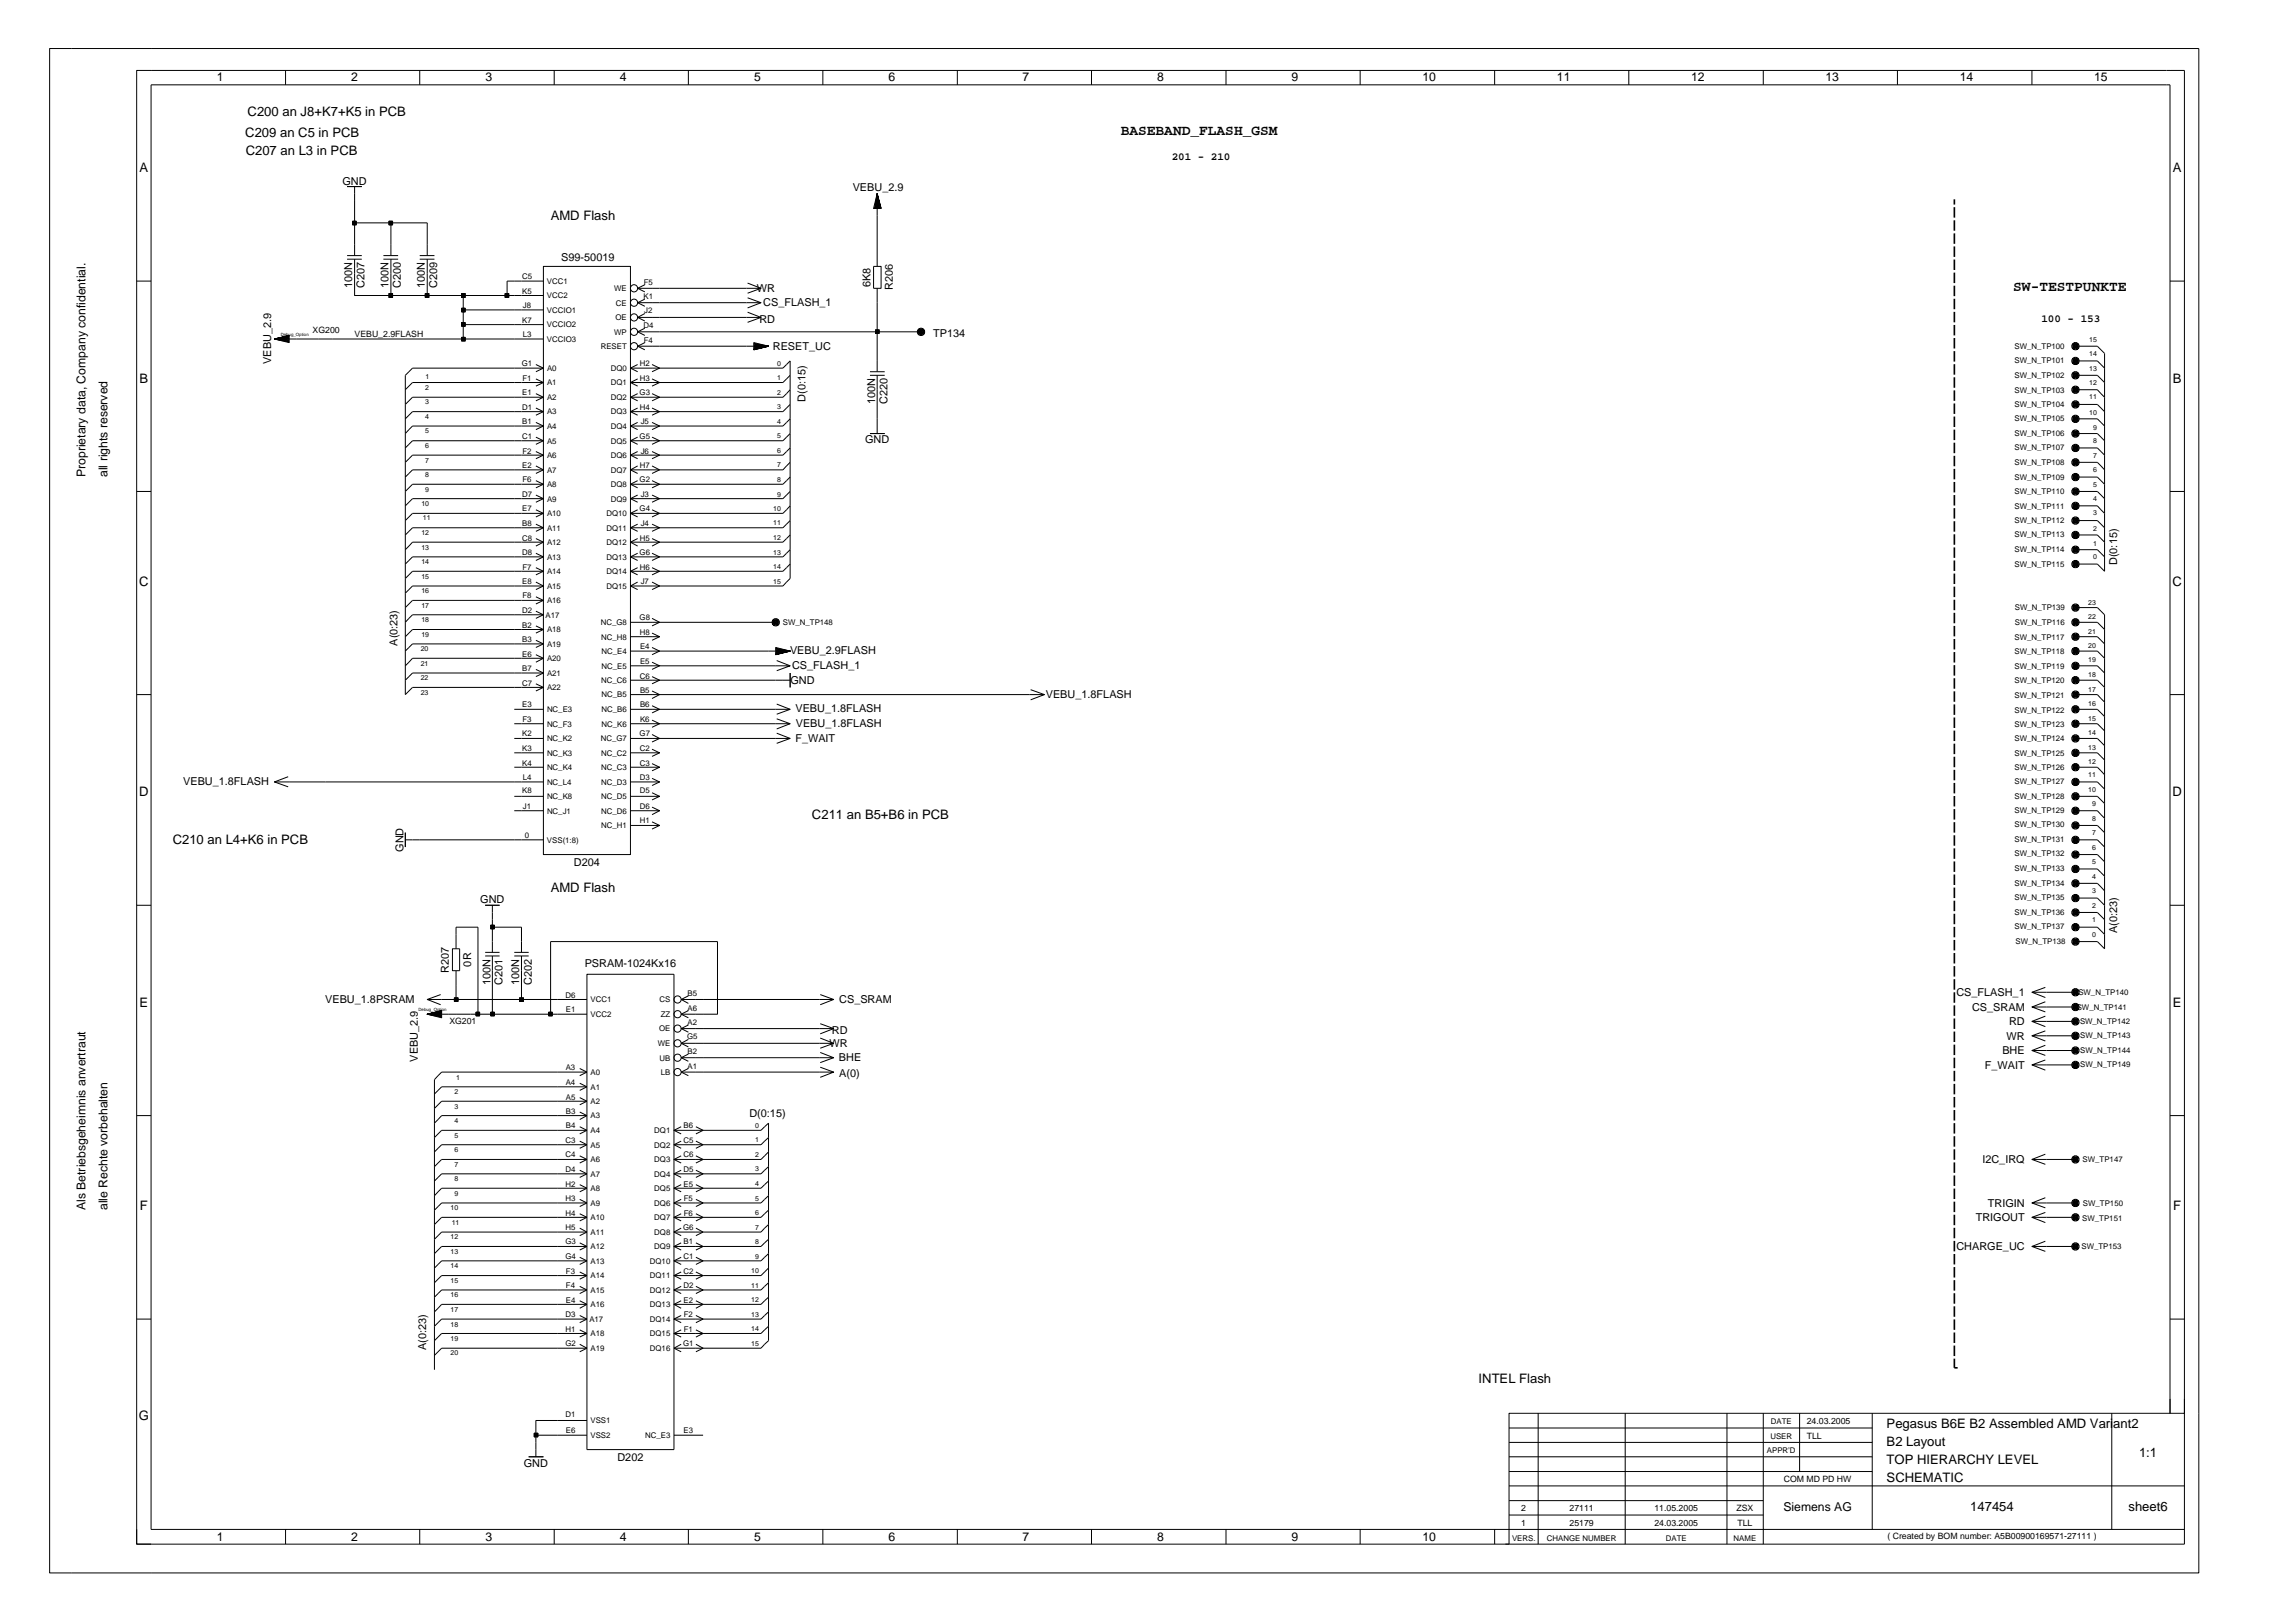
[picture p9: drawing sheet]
<svg xmlns="http://www.w3.org/2000/svg" width="594mm" height="420mm" viewBox="0 0 594 420" stroke-linecap="round" stroke-linejoin="round" font-family="sans-serif">
<defs><g id="words">
<g font-size="3.8">
<text x="290" y="34.9">BASEBAND_FLASH_GSM</text>
<text x="520.9" y="75.4">SW-TESTPUNKTE</text>
</g>
<g font-size="3.4">
<text x="63.5" y="35.4">C209 an C5 in PCB</text>
<text x="64.1" y="30.1">C200 an J8+K7+K5 in PCB</text>
<text x="63.6" y="40.2">C207 an L3 in PCB</text>
<text x="36.1" y="44.6">A</text>
<text x="562.2" y="44.6">A</text>
<text x="142.5" y="56.9">AMD Flash</text>
<text x="36.1" y="99">B</text>
<text x="562.2" y="99">B</text>
<text x="36" y="151.7">C</text>
<text x="562.1" y="151.7">C</text>
<text x="36" y="206.1">D</text>
<text x="562.1" y="206.1">D</text>
<text x="210.1" y="211.9">C211 an B5+B6 in PCB</text>
<text x="44.7" y="218.6">C210 an L4+K6 in PCB</text>
<text x="142.5" y="230.9">AMD Flash</text>
<text x="36.1" y="260.6">E</text>
<text x="562.2" y="260.6">E</text>
<text x="36.2" y="313.2">F</text>
<text x="562.3" y="313.2">F</text>
<text x="382.6" y="357.9">INTEL Flash</text>
<text x="35.9" y="367.7">G</text>
<text x="488.2" y="369.6">Pegasus B6E B2 Assembled AMD Variant2</text>
<text x="488.2" y="374.3">B2 Layout</text>
<text x="553.5" y="377">1:1</text>
<text x="488.2" y="379">TOP HIERARCHY LEVEL</text>
<text x="488.2" y="383.7">SCHEMATIC</text>
<text x="509.8" y="391.2">147454</text>
<text x="550.7" y="391.2">sheet6</text>
</g>
<g font-size="3.2">
<text x="56.1" y="21">1</text>
<text x="90.9" y="21">2</text>
<text x="125.6" y="21">3</text>
<text x="160.4" y="21">4</text>
<text x="195.1" y="21">5</text>
<text x="229.9" y="21">6</text>
<text x="264.6" y="21">7</text>
<text x="299.4" y="21">8</text>
<text x="334.2" y="21">9</text>
<text x="368" y="21">10</text>
<text x="402.8" y="21">11</text>
<text x="437.6" y="21">12</text>
<text x="472.4" y="21">13</text>
<text x="507.1" y="21">14</text>
<text x="541.9" y="21">15</text>
<text x="22.2" y="123.5" transform="rotate(-90 22.2 123.5)">Proprietary data, Company confidential.</text>
<text x="27.8" y="123.5" transform="rotate(-90 27.8 123.5)">all rights reserved</text>
<text x="22.2" y="313.2" transform="rotate(-90 22.2 313.2)">Als Betriebsgeheimnis anvertraut</text>
<text x="27.8" y="313.2" transform="rotate(-90 27.8 313.2)">alle Rechte vorbehalten</text>
<text x="461.4" y="391.2">Siemens AG</text>
<text x="56.1" y="398.7">1</text>
<text x="90.9" y="398.7">2</text>
<text x="125.6" y="398.7">3</text>
<text x="160.4" y="398.7">4</text>
<text x="195.1" y="398.7">5</text>
<text x="229.9" y="398.7">6</text>
<text x="264.6" y="398.7">7</text>
<text x="299.4" y="398.7">8</text>
<text x="334.2" y="398.7">9</text>
<text x="368" y="398.7">10</text>
</g>
<g font-size="2.8">
<text x="303.2" y="41.3">201 - 210</text>
<text x="88.6" y="47.9">GND</text>
<text x="220.6" y="49.3">VEBU_2.9</text>
<text x="145.2" y="67.5">S99-50019</text>
<text x="91.2" y="74.6" transform="rotate(-90 91.2 74.6)">100N</text>
<text x="94.3" y="74.6" transform="rotate(-90 94.3 74.6)">C207</text>
<text x="100.6" y="74.6" transform="rotate(-90 100.6 74.6)">100N</text>
<text x="103.7" y="74.6" transform="rotate(-90 103.7 74.6)">C200</text>
<text x="110" y="74.6" transform="rotate(-90 110 74.6)">100N</text>
<text x="113.1" y="74.6" transform="rotate(-90 113.1 74.6)">C209</text>
<text x="195.9" y="75.7">WR</text>
<text x="225.2" y="74.2" transform="rotate(-90 225.2 74.2)">6K8</text>
<text x="231" y="75.1" transform="rotate(-90 231 75.1)">R206</text>
<text x="196.5" y="83.5">RD</text>
<text x="197.5" y="79.1">CS_FLASH_1</text>
<text x="528.2" y="83.3">100 - 153</text>
<text x="241.4" y="87.2">TP134</text>
<text x="70.2" y="94.2" transform="rotate(-90 70.2 94.2)">VEBU_2.9</text>
<text x="200" y="90.7">RESET_UC</text>
<text x="208.4" y="104" transform="rotate(-90 208.4 104)">D(0:15)</text>
<text x="226.5" y="104.6" transform="rotate(-90 226.5 104.6)">100N</text>
<text x="229.6" y="104.6" transform="rotate(-90 229.6 104.6)">C220</text>
<text x="223.8" y="114.7">GND</text>
<text x="547.8" y="146.2" transform="rotate(-90 547.8 146.2)">D(0:15)</text>
<text x="102.9" y="167.1" transform="rotate(-90 102.9 167.1)">A(0:23)</text>
<text x="204.4" y="169.3">VEBU_2.9FLASH</text>
<text x="204.9" y="173.1">CS_FLASH_1</text>
<text x="204.5" y="177.2">GND</text>
<text x="205.8" y="184.4">VEBU_1.8FLASH</text>
<text x="270.6" y="180.6">VEBU_1.8FLASH</text>
<text x="205.9" y="188.1">VEBU_1.8FLASH</text>
<text x="205.8" y="192.2">F_WAIT</text>
<text x="47.4" y="203.1">VEBU_1.8FLASH</text>
<text x="104.4" y="220.5" transform="rotate(-90 104.4 220.5)">GND</text>
<text x="148.5" y="224.2">D204</text>
<text x="124.3" y="233.8">GND</text>
<text x="547.8" y="241.5" transform="rotate(-90 547.8 241.5)">A(0:23)</text>
<text x="116.1" y="251.7" transform="rotate(-90 116.1 251.7)">R207</text>
<text x="121.9" y="250.2" transform="rotate(-90 121.9 250.2)">0R</text>
<text x="151.3" y="250.3">PSRAM-1024Kx16</text>
<text x="126.9" y="254.9" transform="rotate(-90 126.9 254.9)">100N</text>
<text x="130.1" y="254.9" transform="rotate(-90 130.1 254.9)">C201</text>
<text x="134.3" y="254.9" transform="rotate(-90 134.3 254.9)">100N</text>
<text x="137.6" y="254.9" transform="rotate(-90 137.6 254.9)">C202</text>
<text x="506.2" y="257.8">CS_FLASH_1</text>
<text x="84.1" y="259.5">VEBU_1.8PSRAM</text>
<text x="217.1" y="259.6">CS_SRAM</text>
<text x="510.3" y="261.7">CS_SRAM</text>
<text x="215.3" y="267.6">RD</text>
<text x="519.2" y="269.1">WR</text>
<text x="519.8" y="265.4">RD</text>
<text x="108.1" y="274.7" transform="rotate(-90 108.1 274.7)">VEBU_2.9</text>
<text x="214.6" y="271.1">WR</text>
<text x="217.1" y="274.7">BHE</text>
<text x="518.1" y="272.9">BHE</text>
<text x="217.1" y="278.7">A(0)</text>
<text x="513.6" y="276.6">F_WAIT</text>
<text x="193.9" y="289.1">D(0:15)</text>
<text x="512.9" y="301.1">I2C_IRQ</text>
<text x="511.2" y="316.1">TRIGOUT</text>
<text x="514.3" y="312.4">TRIGIN</text>
<text x="506.2" y="323.6">CHARGE_UC</text>
<text x="110.3" y="349.4" transform="rotate(-90 110.3 349.4)">A(0:23)</text>
<text x="135.5" y="379.6">GND</text>
<text x="159.8" y="378.2">D202</text>
</g>
<g font-size="2.3">
<text x="80.9" y="86.2">XG200</text>
<text x="91.8" y="87.2">VEBU_2.9FLASH</text>
<text x="116.3" y="265.2">XG201</text>
<text x="467.5" y="368.7">24.03.2005</text>
<text x="467.5" y="372.4">TLL</text>
<text x="461.5" y="383.7">COM MD PD HW</text>
<text x="393.6" y="394.9">1</text>
<text x="393.6" y="391.2">2</text>
<text x="406.1" y="394.9">25179</text>
<text x="406.1" y="391.2">27111</text>
<text x="428.1" y="391.2">11.05.2005</text>
<text x="428.1" y="394.9">24.03.2005</text>
<text x="449.3" y="391.2">ZSX</text>
<text x="449.6" y="394.9">TLL</text>
<text x="488.4" y="398.2">( Created by BOM number: A5B00900169571-27111 )</text>
</g>
<g font-size="2">
<text x="135.1" y="72.2">C5</text>
<text x="135.1" y="76">K5</text>
<text x="141.5" y="73.5">VCC1</text>
<text x="141.5" y="77.2">VCC2</text>
<text x="158.9" y="75.4">WE</text>
<text x="166.5" y="77.4">K1</text>
<text x="166.6" y="73.7">F5</text>
<text x="135.1" y="83.5">K7</text>
<text x="135.3" y="79.8">J8</text>
<text x="141.5" y="80.9">VCCIO1</text>
<text x="159.3" y="82.9">OE</text>
<text x="159.4" y="79.1">CE</text>
<text x="166.7" y="81.1">J2</text>
<text x="135.2" y="87.3">L3</text>
<text x="141.5" y="84.8">VCCIO2</text>
<text x="141.5" y="88.5">VCCIO3</text>
<text x="158.9" y="86.6">WP</text>
<text x="166.5" y="84.9">D4</text>
<text x="166.6" y="88.7">F4</text>
<text x="135" y="94.8">G1</text>
<text x="155.4" y="90.3">RESET</text>
<text x="165.6" y="94.8">H2</text>
<text x="521.3" y="90.3">SW_N_TP100</text>
<text x="521.3" y="94.1">SW_N_TP101</text>
<text x="135.2" y="98.6">F1</text>
<text x="141.5" y="96">A0</text>
<text x="141.5" y="99.7">A1</text>
<text x="158" y="96">DQ0</text>
<text x="158" y="99.7">DQ1</text>
<text x="165.6" y="98.6">H3</text>
<text x="521.3" y="101.6">SW_N_TP103</text>
<text x="521.3" y="97.8">SW_N_TP102</text>
<text x="135.1" y="106">D1</text>
<text x="135.1" y="102.3">E1</text>
<text x="141.5" y="107.3">A3</text>
<text x="141.5" y="103.6">A2</text>
<text x="158" y="103.6">DQ2</text>
<text x="158" y="107.3">DQ3</text>
<text x="165.5" y="102.3">G3</text>
<text x="165.6" y="106">H4</text>
<text x="521.3" y="105.3">SW_N_TP104</text>
<text x="135.1" y="113.6">C1</text>
<text x="135.1" y="109.8">B1</text>
<text x="141.5" y="111">A4</text>
<text x="158" y="111">DQ4</text>
<text x="165.5" y="113.6">G5</text>
<text x="165.8" y="109.8">J5</text>
<text x="521.3" y="109.1">SW_N_TP105</text>
<text x="521.3" y="112.9">SW_N_TP106</text>
<text x="135.2" y="117.4">F2</text>
<text x="141.5" y="114.8">A5</text>
<text x="141.5" y="118.5">A6</text>
<text x="158" y="114.8">DQ5</text>
<text x="158" y="118.5">DQ6</text>
<text x="165.8" y="117.4">J6</text>
<text x="521.3" y="116.6">SW_N_TP107</text>
<text x="135.1" y="121.1">E2</text>
<text x="135.2" y="124.8">F6</text>
<text x="141.5" y="122.3">A7</text>
<text x="158" y="122.3">DQ7</text>
<text x="165.5" y="124.8">G2</text>
<text x="165.6" y="121.1">H7</text>
<text x="521.3" y="124.1">SW_N_TP109</text>
<text x="521.3" y="120.4">SW_N_TP108</text>
<text x="135.1" y="128.6">D7</text>
<text x="141.5" y="126.1">A8</text>
<text x="141.5" y="129.8">A9</text>
<text x="158" y="126.1">DQ8</text>
<text x="158" y="129.8">DQ9</text>
<text x="165.8" y="128.6">J3</text>
<text x="521.3" y="127.9">SW_N_TP110</text>
<text x="521.3" y="131.7">SW_N_TP111</text>
<text x="135.1" y="132.4">E7</text>
<text x="135.1" y="136.2">B8</text>
<text x="141.5" y="133.6">A10</text>
<text x="141.5" y="137.3">A11</text>
<text x="156.9" y="133.6">DQ10</text>
<text x="156.9" y="137.3">DQ11</text>
<text x="165.5" y="132.4">G4</text>
<text x="165.8" y="136.2">J4</text>
<text x="521.3" y="135.4">SW_N_TP112</text>
<text x="135.1" y="139.9">C8</text>
<text x="135.1" y="143.6">D8</text>
<text x="141.5" y="141.1">A12</text>
<text x="156.9" y="141.1">DQ12</text>
<text x="165.5" y="143.6">G6</text>
<text x="165.6" y="139.9">H5</text>
<text x="521.3" y="139.1">SW_N_TP113</text>
<text x="521.3" y="142.9">SW_N_TP114</text>
<text x="135.2" y="147.4">F7</text>
<text x="141.5" y="144.9">A13</text>
<text x="141.5" y="148.6">A14</text>
<text x="156.9" y="144.9">DQ13</text>
<text x="156.9" y="148.6">DQ14</text>
<text x="165.6" y="147.4">H6</text>
<text x="521.3" y="146.6">SW_N_TP115</text>
<text x="135.1" y="151.2">E8</text>
<text x="135.2" y="154.9">F8</text>
<text x="141.5" y="152.4">A15</text>
<text x="156.9" y="152.4">DQ15</text>
<text x="165.8" y="151.2">J7</text>
<text x="135.1" y="158.7">D2</text>
<text x="141.1" y="159.9">A17</text>
<text x="141.5" y="156.1">A16</text>
<text x="155.4" y="161.8">NC_G8</text>
<text x="165.5" y="160.6">G8</text>
<text x="202.6" y="161.9">SW_N_TP148</text>
<text x="521.3" y="157.8">SW_N_TP139</text>
<text x="521.3" y="161.6">SW_N_TP116</text>
<text x="135.1" y="162.4">B2</text>
<text x="135.1" y="166.2">B3</text>
<text x="141.5" y="163.7">A18</text>
<text x="141.5" y="167.4">A19</text>
<text x="155.5" y="165.5">NC_H8</text>
<text x="165.6" y="164.3">H8</text>
<text x="521.3" y="165.6">SW_N_TP117</text>
<text x="135.1" y="170">E6</text>
<text x="135.1" y="173.7">B7</text>
<text x="141.5" y="171.1">A20</text>
<text x="155.7" y="169.3">NC_E4</text>
<text x="155.7" y="173.1">NC_E5</text>
<text x="165.6" y="168.1">E4</text>
<text x="165.6" y="171.8">E5</text>
<text x="521.3" y="173.1">SW_N_TP119</text>
<text x="521.3" y="169.3">SW_N_TP118</text>
<text x="135.1" y="177.5">C7</text>
<text x="141.5" y="174.9">A21</text>
<text x="141.5" y="178.7">A22</text>
<text x="155.5" y="176.8">NC_C6</text>
<text x="165.6" y="175.6">C6</text>
<text x="165.6" y="179.4">B5</text>
<text x="521.3" y="176.9">SW_N_TP120</text>
<text x="135.1" y="183.1">E3</text>
<text x="141.5" y="184.3">NC_E3</text>
<text x="155.7" y="180.5">NC_B5</text>
<text x="155.7" y="184.3">NC_B6</text>
<text x="165.6" y="183.1">B6</text>
<text x="521.3" y="180.6">SW_N_TP121</text>
<text x="521.3" y="184.4">SW_N_TP122</text>
<text x="135.1" y="190.6">K2</text>
<text x="135.2" y="186.9">F3</text>
<text x="141.5" y="191.9">NC_K2</text>
<text x="141.5" y="188.1">NC_F3</text>
<text x="155.4" y="191.9">NC_G7</text>
<text x="155.7" y="188.1">NC_K6</text>
<text x="165.5" y="190.6">G7</text>
<text x="165.6" y="186.9">K6</text>
<text x="521.3" y="188.1">SW_N_TP123</text>
<text x="521.3" y="191.9">SW_N_TP124</text>
<text x="135.1" y="194.3">K3</text>
<text x="141.5" y="195.6">NC_K3</text>
<text x="155.5" y="195.6">NC_C2</text>
<text x="165.6" y="194.3">C2</text>
<text x="521.3" y="195.7">SW_N_TP125</text>
<text x="135.1" y="198.1">K4</text>
<text x="135.2" y="201.9">L4</text>
<text x="141.5" y="199.3">NC_K4</text>
<text x="141.5" y="203.1">NC_L4</text>
<text x="155.5" y="203.1">NC_D3</text>
<text x="155.5" y="199.3">NC_C3</text>
<text x="165.6" y="201.9">D3</text>
<text x="165.6" y="198.1">C3</text>
<text x="521.3" y="202.9">SW_N_TP127</text>
<text x="521.3" y="199.4">SW_N_TP126</text>
<text x="135.1" y="205.2">K8</text>
<text x="135.3" y="209.4">J1</text>
<text x="141.5" y="206.8">NC_K8</text>
<text x="155.5" y="206.8">NC_D5</text>
<text x="165.6" y="205.2">D5</text>
<text x="165.6" y="209.4">D6</text>
<text x="521.3" y="206.7">SW_N_TP128</text>
<text x="141.5" y="210.6">NC_J1</text>
<text x="155.5" y="210.6">NC_D6</text>
<text x="155.5" y="214.4">NC_H1</text>
<text x="165.6" y="213.1">H1</text>
<text x="521.3" y="214.1">SW_N_TP130</text>
<text x="521.3" y="210.4">SW_N_TP129</text>
<text x="135.8" y="216.9">0</text>
<text x="141.5" y="218.1">VSS(1:8)</text>
<text x="521.3" y="217.9">SW_N_TP131</text>
<text x="521.3" y="221.7">SW_N_TP132</text>
<text x="521.3" y="225.4">SW_N_TP133</text>
<text x="521.3" y="229.2">SW_N_TP134</text>
<text x="521.3" y="232.9">SW_N_TP135</text>
<text x="521.3" y="236.7">SW_N_TP136</text>
<text x="521.3" y="240.5">SW_N_TP137</text>
<text x="521.5" y="244.4">SW_N_TP138</text>
<text x="177.9" y="257.8">B5</text>
<text x="537.8" y="257.5">SW_N_TP140</text>
<text x="146.3" y="258.3">D6</text>
<text x="146.4" y="262">E1</text>
<text x="152.8" y="259.4">VCC1</text>
<text x="152.8" y="263.2">VCC2</text>
<text x="170.6" y="259.4">CS</text>
<text x="171" y="263.2">ZZ</text>
<text x="177.9" y="261.6">A6</text>
<text x="537.3" y="261.4">SW_N_TP141</text>
<text x="170.5" y="267">OE</text>
<text x="177.8" y="269">G5</text>
<text x="177.9" y="265.3">A2</text>
<text x="538.2" y="265">SW_N_TP142</text>
<text x="538.3" y="268.7">SW_N_TP143</text>
<text x="170.2" y="270.8">WE</text>
<text x="170.6" y="274.5">UB</text>
<text x="177.9" y="272.8">B2</text>
<text x="538.3" y="272.5">SW_N_TP144</text>
<text x="146.4" y="277.1">A3</text>
<text x="146.4" y="280.8">A4</text>
<text x="152.8" y="278.2">A0</text>
<text x="171" y="278.2">LB</text>
<text x="177.9" y="276.5">A1</text>
<text x="538.3" y="276.2">SW_N_TP149</text>
<text x="146.4" y="284.6">A5</text>
<text x="152.8" y="282">A1</text>
<text x="152.8" y="285.8">A2</text>
<text x="146.4" y="288.3">B3</text>
<text x="146.4" y="292">B4</text>
<text x="152.8" y="289.5">A3</text>
<text x="152.8" y="293.3">A4</text>
<text x="169.3" y="293.3">DQ1</text>
<text x="176.9" y="292">B6</text>
<text x="146.3" y="295.9">C3</text>
<text x="146.3" y="299.6">C4</text>
<text x="152.8" y="297">A5</text>
<text x="169.3" y="297">DQ2</text>
<text x="176.8" y="295.9">C5</text>
<text x="176.8" y="299.6">C6</text>
<text x="146.3" y="303.3">D4</text>
<text x="152.8" y="300.8">A6</text>
<text x="152.8" y="304.6">A7</text>
<text x="169.3" y="300.8">DQ3</text>
<text x="169.3" y="304.6">DQ4</text>
<text x="176.8" y="303.3">D5</text>
<text x="538.9" y="300.8">SW_TP147</text>
<text x="146.3" y="307.1">H2</text>
<text x="146.3" y="310.8">H3</text>
<text x="152.8" y="308.3">A8</text>
<text x="169.3" y="308.3">DQ5</text>
<text x="176.9" y="307.1">E5</text>
<text x="176.9" y="310.8">F5</text>
<text x="146.3" y="314.7">H4</text>
<text x="152.8" y="312.1">A9</text>
<text x="152.8" y="315.8">A10</text>
<text x="169.3" y="315.8">DQ7</text>
<text x="169.3" y="312.1">DQ6</text>
<text x="176.9" y="314.7">F6</text>
<text x="538.8" y="315.9">SW_TP151</text>
<text x="539" y="312.2">SW_TP150</text>
<text x="146.3" y="322.1">G3</text>
<text x="146.3" y="318.4">H5</text>
<text x="152.8" y="319.6">A11</text>
<text x="152.8" y="323.3">A12</text>
<text x="169.3" y="323.3">DQ9</text>
<text x="169.3" y="319.6">DQ8</text>
<text x="176.8" y="318.4">G6</text>
<text x="176.9" y="322.1">B1</text>
<text x="538.6" y="323.3">SW_TP153</text>
<text x="146.3" y="325.9">G4</text>
<text x="146.4" y="329.6">F3</text>
<text x="152.8" y="327.1">A13</text>
<text x="168.2" y="327.1">DQ10</text>
<text x="176.8" y="329.6">C2</text>
<text x="176.8" y="325.9">C1</text>
<text x="146.4" y="333.4">F4</text>
<text x="152.8" y="330.9">A14</text>
<text x="152.8" y="334.6">A15</text>
<text x="168.2" y="330.9">DQ11</text>
<text x="168.2" y="334.6">DQ12</text>
<text x="176.8" y="333.4">D2</text>
<text x="146.3" y="340.9">D3</text>
<text x="146.4" y="337.2">E4</text>
<text x="152.8" y="338.3">A16</text>
<text x="168.2" y="338.3">DQ13</text>
<text x="176.9" y="337.2">E2</text>
<text x="176.9" y="340.9">F2</text>
<text x="146.3" y="344.7">H1</text>
<text x="152.5" y="342.1">A17</text>
<text x="152.8" y="345.9">A18</text>
<text x="168.2" y="342.1">DQ14</text>
<text x="168.2" y="345.9">DQ15</text>
<text x="176.9" y="344.7">F1</text>
<text x="146.3" y="348.4">G2</text>
<text x="152.8" y="349.7">A19</text>
<text x="168.2" y="349.7">DQ16</text>
<text x="176.8" y="348.4">G1</text>
<text x="146.3" y="366.7">D1</text>
<text x="146.4" y="371">E6</text>
<text x="152.8" y="368.4">VSS1</text>
<text x="176.9" y="371">E3</text>
<text x="458.2" y="368.7">DATE</text>
<text x="152.8" y="372.2">VSS2</text>
<text x="166.9" y="372.2">NC_E3</text>
<text x="457.2" y="376.1">APPR’D</text>
<text x="458.1" y="372.4">USER</text>
<text x="391.2" y="398.7">VERS.</text>
<text x="400.2" y="398.7">CHANGE NUMBER</text>
<text x="431" y="398.7">DATE</text>
<text x="448.6" y="398.7">NAME</text>
</g>
<g font-size="1.8">
<text x="540.6" y="88.6">15</text>
<text x="201.1" y="94.7">0</text>
<text x="540.6" y="92">14</text>
<text x="110" y="100.9">2</text>
<text x="110.1" y="98.1">1</text>
<text x="201.1" y="98.4">1</text>
<text x="540.6" y="99.7">12</text>
<text x="540.6" y="96">13</text>
<text x="110" y="104.7">3</text>
<text x="201.1" y="102.2">2</text>
<text x="201.1" y="105.9">3</text>
<text x="540.6" y="103.2">11</text>
<text x="540.6" y="107.4">10</text>
<text x="110" y="112.2">5</text>
<text x="110" y="108.5">4</text>
<text x="201.1" y="113.5">5</text>
<text x="201.1" y="109.7">4</text>
<text x="541.6" y="111.3">9</text>
<text x="110" y="116">6</text>
<text x="110" y="119.7">7</text>
<text x="201.1" y="117.2">6</text>
<text x="541.6" y="118.6">7</text>
<text x="541.6" y="114.7">8</text>
<text x="110" y="123.5">8</text>
<text x="201.1" y="121">7</text>
<text x="201.1" y="124.7">8</text>
<text x="541.6" y="122.1">6</text>
<text x="109" y="131">10</text>
<text x="110" y="127.3">9</text>
<text x="201.1" y="128.5">9</text>
<text x="541.6" y="126.1">5</text>
<text x="541.6" y="129.7">4</text>
<text x="109.4" y="134.7">11</text>
<text x="200.1" y="136">11</text>
<text x="200.1" y="132.3">10</text>
<text x="541.6" y="137.4">2</text>
<text x="541.6" y="133.3">3</text>
<text x="109" y="138.5">12</text>
<text x="109" y="142.2">13</text>
<text x="200.1" y="143.5">13</text>
<text x="200.1" y="139.8">12</text>
<text x="541.6" y="141.4">1</text>
<text x="109" y="149.8">15</text>
<text x="109" y="146.1">14</text>
<text x="200.1" y="147.2">14</text>
<text x="541.6" y="144.8">0</text>
<text x="109" y="153.5">16</text>
<text x="200.1" y="151.1">15</text>
<text x="109" y="157.3">17</text>
<text x="109" y="161">18</text>
<text x="540.3" y="156.5">23</text>
<text x="540.3" y="160.2">22</text>
<text x="109" y="164.9">19</text>
<text x="540.3" y="164">21</text>
<text x="540.3" y="167.7">20</text>
<text x="108.8" y="172.3">21</text>
<text x="108.9" y="168.6">20</text>
<text x="540.3" y="171.5">19</text>
<text x="108.9" y="176.1">22</text>
<text x="108.9" y="179.8">23</text>
<text x="540.3" y="175.3">18</text>
<text x="540.3" y="179">17</text>
<text x="540.3" y="182.7">16</text>
<text x="540.3" y="186.5">15</text>
<text x="540.3" y="190.3">14</text>
<text x="540.3" y="197.8">12</text>
<text x="540.3" y="194.1">13</text>
<text x="540.3" y="201.1">11</text>
<text x="540.3" y="204.9">10</text>
<text x="541.3" y="208.6">9</text>
<text x="541.3" y="212.4">8</text>
<text x="541.3" y="216.2">7</text>
<text x="541.3" y="219.9">6</text>
<text x="541.3" y="227.4">4</text>
<text x="541.3" y="223.7">5</text>
<text x="541.3" y="231.2">3</text>
<text x="541.3" y="235">2</text>
<text x="541.3" y="238.7">1</text>
<text x="541.3" y="242.5">0</text>
<text x="118" y="279.4">1</text>
<text x="117.6" y="286.9">3</text>
<text x="117.6" y="283.2">2</text>
<text x="117.6" y="290.7">4</text>
<text x="195.4" y="291.9">0</text>
<text x="117.6" y="294.5">5</text>
<text x="117.6" y="298.2">6</text>
<text x="195.4" y="299.5">2</text>
<text x="195.4" y="295.7">1</text>
<text x="117.6" y="301.9">7</text>
<text x="117.6" y="305.7">8</text>
<text x="195.4" y="303.2">3</text>
<text x="117.6" y="309.5">9</text>
<text x="195.4" y="307">4</text>
<text x="195.4" y="310.7">5</text>
<text x="116.6" y="313.3">10</text>
<text x="116.9" y="317">11</text>
<text x="195.4" y="314.5">6</text>
<text x="116.6" y="320.7">12</text>
<text x="195.4" y="318.3">7</text>
<text x="195.4" y="322">8</text>
<text x="116.6" y="328.3">14</text>
<text x="116.6" y="324.5">13</text>
<text x="194.4" y="329.5">10</text>
<text x="195.4" y="325.8">9</text>
<text x="116.6" y="335.8">16</text>
<text x="116.6" y="332">15</text>
<text x="194.4" y="333.3">11</text>
<text x="116.6" y="339.5">17</text>
<text x="194.4" y="337.1">12</text>
<text x="194.4" y="340.8">13</text>
<text x="116.6" y="343.3">18</text>
<text x="116.6" y="347.1">19</text>
<text x="194.4" y="344.5">14</text>
<text x="116.6" y="350.8">20</text>
<text x="194.4" y="348.3">15</text>
</g>
<g font-size="1.7">
<text x="537" y="89.6">-</text>
<text x="537" y="93.4">-</text>
<text x="537" y="100.9">-</text>
<text x="537" y="97.1">-</text>
<text x="537" y="104.7">-</text>
<text x="537" y="108.4">-</text>
<text x="537" y="112.2">-</text>
<text x="537" y="115.9">-</text>
<text x="537" y="119.7">-</text>
<text x="537" y="123.5">-</text>
<text x="537" y="130.9">-</text>
<text x="537" y="127.2">-</text>
<text x="537" y="134.7">-</text>
<text x="537" y="142.3">-</text>
<text x="537" y="146">-</text>
<text x="537" y="157.3">-</text>
<text x="537" y="161.1">-</text>
<text x="537" y="164.8">-</text>
<text x="537" y="172.3">-</text>
<text x="537" y="168.5">-</text>
<text x="537" y="179.8">-</text>
<text x="537" y="176.1">-</text>
<text x="537" y="183.6">-</text>
<text x="537" y="191.1">-</text>
<text x="537" y="187.3">-</text>
<text x="537" y="194.8">-</text>
<text x="537" y="198.6">-</text>
<text x="537" y="206.1">-</text>
<text x="537" y="209.8">-</text>
<text x="537" y="213.6">-</text>
<text x="537" y="217.4">-</text>
<text x="537" y="221.2">-</text>
<text x="537" y="228.6">-</text>
<text x="537" y="232.4">-</text>
<text x="537" y="236.2">-</text>
<text x="537" y="240">-</text>
<text x="537" y="243.7">-</text>
<text x="537" y="256.8">-</text>
<text x="537" y="268.1">-</text>
<text x="537" y="264.4">-</text>
<text x="537" y="271.9">-</text>
<text x="537" y="275.6">-</text>
<text x="537" y="300.1">-</text>
<text x="537" y="311.3">-</text>
<text x="537" y="315.1">-</text>
<text x="537" y="322.6">-</text>
</g>
<g font-size="1.1">
<text x="72.6" y="87">Debug_Option</text>
<text x="108.3" y="261.8">Debug_Option</text>
</g>
</g></defs>
<g fill="none" stroke="#000" stroke-width=".26">
<path d="M12.8 12.6h556.1v394.5h-556.1zM73.9 18.2v3.8M108.6 18.2v3.8M143.4 18.2v3.8M178.1 18.2v3.8M212.9 18.2v3.8M247.7 18.2v3.8M282.4 18.2v3.8M317.2 18.2v3.8M351.9 18.2v3.8M386.7 18.2v3.8M421.4 18.2v3.8"/>
<path d="M456.2 18.2v3.8M491 18.2v3.8M525.8 18.2v3.8M89.8 48.3h3.8M91.2 57.3h1v.9h-1zM91.8 48.3v17.9M91.8 57.7h18.7v8.5M100.6 57.3h1v.9h-1zM101.1 57.7v8.5M226.3 54l.7-3.8-.5 3.8M226.6 54l.4-3.8-.2 3.8M227.2 54l-.2-3.8v18.7"/>
<path d="M227.4 54l-.4-3.8 .6 3.8M227.7 54l-.7-3.8 1 3.8h-2l1-3.8 1 3.8M35.4 72.8h3.7M89.8 67.1h3.8M89.8 66.2h3.8M91.8 67.1v9.4h9.3M99.2 67.1h3.8M99.2 66.2h3.8M100.6 76h1v1h-1zM101.1 76.5h39.5M101.1 67.1v9.4M108.6 67.1h3.8"/>
<path d="M108.6 66.2h3.8M110 76h1v1h-1zM110.5 67.1v9.4M119.4 79.8h1v.9h-1zM119.4 76h1v1h-1zM119.9 76.5v11.2M130.7 76h.9v1h-.9zM140.6 68.9h22.5v152.3h-22.5zM140.6 72.8h-9.4v3.7M165 74.6h31.9l-3.5 1.3M165 78.3h31.9M166.9 77.4l-1.9 .9 1.9 1"/>
<path d="M166.9 73.7l-1.9 .9 1.9 1M193.4 77.1l3.5 1.2-3.5 1.4M193.4 73.3l3.5 1.3M226 68.9h2v5.7h-2zM227 74.6v21.6M561.5 72.8h3.7M74.8 86.8l-3.8 .9 3.8 1v-1.9l-3.8 .9 3.8-.7M74.8 87.2l-3.8 .5 3.8-.3M74.8 87.6l-3.8 .1h69.6M74.8 87.9l-3.8-.2 3.8 .5M74.8 88.3l-3.8-.6 3.8 .8M119.4 87.3h1v1h-1z"/>
<path d="M119.4 83.5h1v.9h-1zM119.9 84h20.7M119.9 80.2h20.7M138.7 94.3l1.9 1M138.7 98.1l1.9 .9M140.6 95.3h-33.9l-1.8 1.8v82.7l1.8-1.9h33.9l-1.9 .9M140.6 99h-33.9l-1.8 1.9M140.6 95.3l-1.9 .9M140.6 99l-1.9 .9M163.1 95.3h39.5l1.8-1.9v56.3l-1.8 2h-39.5M165 82.2h31.9l-3.5 1.2M165 98.1l-1.9 .9 1.9 .9"/>
<path d="M165 94.3l-1.9 1 1.9 .9M165 89.6h33.9l-3.9 .3M165 85.9h73.3M165 82.2l1.9 .9M165 85.9l1.9 .9M165 89.6l1.9 .9M166.9 81.1l-1.9 1.1M166.9 84.9l-1.9 1M166.9 88.7l-1.9 .9M168.7 98.1l2 .9-2 .9M168.7 94.3l2 1-2 .9M193.4 80.8l3.5 1.4"/>
<path d="M195 90.4l3.9-.8-3.9 .9v-1.8l3.9 .9-3.9 .9M195 90l3.9-.4-3.9 .6M195 89.3l3.9 .3-3.9-.2M195 88.8l3.9 .8-3.9-.5M204.4 97.1l-1.8 1.9h-39.5M225.1 97.1h3.8M225.1 96.2h3.8M226.5 85.4h1v.9h-1zM227 97.1v15.1M238 85.7l.5-.2 .1 .5-.5 .2zM536.7 89.4l.5-.1 .1 .5-.5 .1zM536.7 93.2l.5-.1 .1 .5-.5 .2z"/>
<path d="M536.8 96.8l.5 .2-.1 .5-.5-.2zM537 89.6h5.7l1.8 1.9v56.4l-1.8-1.9h-5.7M537 93.4h5.7l1.8 1.9M537 97.1h5.7l1.8 1.9M138.7 101.9l1.9 .9M138.7 105.6l1.9 .9M138.7 109.3l1.9 1M138.7 113.1l1.9 1M138.7 116.9l1.9 .9M140.6 102.8h-33.9l-1.8 1.9M140.6 106.5h-33.9l-1.8 1.9M140.6 110.3h-33.9l-1.8 1.9"/>
<path d="M140.6 114.1h-33.9l-1.8 1.8M140.6 117.8h-33.9l-1.8 1.9M140.6 102.8l-1.9 .9M140.6 106.5l-1.9 1M140.6 110.3l-1.9 .9M140.6 114.1l-1.9 .9M140.6 117.8l-1.9 .9M165 116.9l-1.9 .9 1.9 .9M165 113.1l-1.9 1 1.9 .9M165 109.3l-1.9 1 1.9 .9M165 105.6l-1.9 .9 1.9 1M165 101.9l-1.9 .9 1.9 .9"/>
<path d="M168.7 116.9l2 .9-2 .9M168.7 113.1l2 1-2 .9M168.7 109.3l2 1-2 .9M168.7 105.6l2 .9-2 1M168.7 101.9l2 .9-2 .9M204.4 100.9l-1.8 1.9h-39.5M204.4 104.7l-1.8 1.8h-39.5M204.4 108.4l-1.8 1.9h-39.5M204.4 112.2l-1.8 1.9h-39.5M204.4 115.9l-1.8 1.9h-39.5M204.4 119.7l-1.8 1.9h-39.5M225.1 112.2h3.8"/>
<path d="M536.7 108.2l.5-.1 .1 .5-.5 .1zM536.7 112l.5-.1 .1 .5-.5 .2zM536.8 100.6l.4-.1 .1 .5-.5 .2-.1-.2zM536.8 119.4l.4-.1 .1 .5-.5 .2-.1-.2zM536.8 104.4l.4-.1 .1 .5-.5 .2-.1-.2zM536.8 115.6l.5 .2-.1 .5-.5-.2zM537 100.9h5.7l1.8 1.9M537 104.7h5.7l1.8 1.8M537 119.7h5.7l1.8 1.9M537 115.9h5.7l1.8 1.9M537 112.2h5.7l1.8 1.9M537 108.4h5.7l1.8 1.9"/>
<path d="M35.4 127.2h3.7M138.7 128.1l1.9 1M138.7 131.9l1.9 1M138.7 135.7l1.9 .9M138.7 139.4l1.9 .9M138.7 120.6l1.9 1M138.7 124.4l1.9 .9M140.6 121.6h-33.9l-1.8 1.9M140.6 125.3h-33.9l-1.8 1.9M140.6 129.1h-33.9l-1.8 1.8M140.6 132.9h-33.9l-1.8 1.8M140.6 136.6h-33.9l-1.8 1.9"/>
<path d="M140.6 129.1l-1.9 .9M140.6 132.9l-1.9 .9M140.6 136.6l-1.9 .9M140.6 121.6l-1.9 .9M140.6 125.3l-1.9 1M165 124.4l-1.9 .9 1.9 1M165 128.1l-1.9 1 1.9 .9M165 139.4l-1.9 .9 1.9 1M165 135.7l-1.9 .9 1.9 .9M165 131.9l-1.9 1 1.9 .9M165 120.6l-1.9 1 1.9 .9M168.7 124.4l2 .9-2 1"/>
<path d="M168.7 128.1l2 1-2 .9M168.7 139.4l2 .9-2 1M168.7 135.7l2 .9-2 .9M168.7 120.6l2 1-2 .9M168.7 131.9l2 1-2 .9M204.4 123.5l-1.8 1.8h-39.5M204.4 127.2l-1.8 1.9h-39.5M204.4 130.9l-1.8 2h-39.5M204.4 134.7l-1.8 1.9h-39.5M204.4 138.5l-1.8 1.8h-39.5M536.7 134.6l.5-.2 .1 .5-.5 .2zM536.7 138.3l.5-.2 .1 .5-.5 .2z"/>
<path d="M536.7 130.8l.5-.2 .1 .5-.5 .2zM536.7 127l.5-.1 .1 .5-.5 .1zM536.8 123.2l.4-.1 .1 .5-.5 .2-.1-.2zM537 134.7h5.7l1.8 1.9M537 123.5h5.7l1.8 1.8M537 138.5h5.7l1.8 1.8M537 127.2h5.7l1.8 1.9M537 130.9h5.7l1.8 2M561.5 127.2h3.7M138.7 143.2l1.9 .9M138.7 146.9l1.9 1M138.7 150.7l1.9 1"/>
<path d="M138.7 154.5l1.9 .9M138.7 158.2l1.9 .9M140.6 140.3h-33.9l-1.8 2M140.6 144.1h-33.9l-1.8 1.9M140.6 147.9h-33.9l-1.8 1.8M140.6 151.7h-33.9l-1.8 1.8M140.6 159.1h-33.9l-1.8 2M140.6 155.4h-33.9l-1.8 1.9M140.6 140.3l-1.9 1M140.6 144.1l-1.9 1M140.6 147.9l-1.9 .9M140.6 151.7l-1.9 .9"/>
<path d="M140.6 155.4l-1.9 .9M140.6 159.1l-1.9 .9M163.1 151.7l1.9 .9M165 146.9l-1.9 1 1.9 .9M165 143.2l-1.9 .9 1.9 1M165 150.7l-1.9 1M168.7 150.7l2 1-2 .9M168.7 146.9l2 1-2 .9M168.7 143.2l2 .9-2 1M204.4 146l-1.8 1.9h-39.5M204.4 142.3l-1.8 1.8h-39.5M536.7 142.1l.5-.2 .1 .5-.5 .2z"/>
<path d="M536.7 157.1l.5-.2 .1 .5-.5 .2zM536.7 145.8l.5-.1 .1 .5-.5 .1zM537 157.3h5.7l1.8 1.8v86.5l-1.8-1.9h-5.7M537 142.3h5.7l1.8 1.8M35.4 179.8h3.7M138.7 173.3l1.9 .9M138.7 177l1.9 .9M138.7 162l1.9 .9M138.7 165.7l1.9 1M138.7 169.4l1.9 1M140.6 162.9h-33.9l-1.8 1.9M140.6 174.2l-1.9 .9"/>
<path d="M140.6 174.2h-33.9l-1.8 1.9M140.6 166.7h-33.9l-1.8 1.8M140.6 162.9l-1.9 1M140.6 166.7l-1.9 .9M140.6 170.4l-1.9 1M140.6 170.4h-33.9l-1.8 1.9M163.1 168.5h41.3l-3.7 .3M163.1 172.3h41.3l-3.4 1.3M163.1 179.8h107.1l-3.5 1.3M163.1 176.1h41.3M163.1 161.1h37.6M163.1 164.8h7.6"/>
<path d="M168.7 175.1l2 1-2 .9M168.7 160l2 1.1-2 .9M168.7 163.9l2 .9-2 .9M168.7 167.6l2 .9-2 .9M168.7 171.4l2 .9-2 1M168.7 178.8l2 1-2 1M200.4 160.9l.5-.2 .2 .5-.6 .2zM200.7 169.3l3.7-.8-3.7 .9v-1.8l3.7 .9-3.7 .9M200.7 168.9l3.7-.4-3.7 .6M200.7 168.2l3.7 .3-3.7-.2M200.7 167.8l3.7 .7-3.7-.5M201 171l3.4 1.3"/>
<path d="M204.4 174.2v3.7M266.7 178.5l3.5 1.3M536.7 164.6l.5-.1 .1 .5-.5 .1zM536.7 172.2l.5-.2 .1 .5-.5 .2zM536.7 168.3l.5-.1 .1 .5-.5 .2zM536.7 160.9l.5-.2 .1 .5-.5 .2zM536.8 179.5l.4-.1 .1 .2-.1 .5-.5-.2zM536.8 175.7l.5 .2-.1 .5-.5-.2zM537 168.5h5.7l1.8 1.9M537 164.8h5.7l1.8 1.9M537 176.1h5.7l1.8 1.8M537 161.1h5.7l1.8 1.8"/>
<path d="M537 172.3h5.7l1.8 1.9M537 179.8h5.7l1.8 1.9M561.5 179.8h3.7M133.1 183.6h7.5M133.1 187.3h7.5M133.1 191.1h7.5M133.1 198.6h7.5M133.1 194.8h7.5M163.1 183.6h41.3M163.1 187.3h41.3M163.1 191.1h41.3M163.1 198.6h7.6"/>
<path d="M163.1 194.8h7.6M168.7 182.7l2 .9-2 .9M168.7 186.4l2 .9-2 .9M168.7 190.1l2 1-2 1M168.7 197.6l2 1-2 .9M168.7 193.9l2 .9-2 1M201 189.8l3.4 1.3-3.4 1.3M201 182.2l3.4 1.4-3.4 1.3M201 186l3.4 1.3-3.4 1.4M536.7 191l.5-.2 .1 .5-.5 .2zM536.7 198.4l.5-.2 .1 .5-.5 .2zM536.7 194.7l.5-.2 .1 .5-.5 .2z"/>
<path d="M536.7 187.1l.5-.1 .1 .5-.5 .1zM536.8 183.3l.4-.1 .1 .2-.1 .5-.5-.1zM537 191.1h5.7l1.8 1.9M537 183.6h5.7l1.8 1.8M537 187.3h5.7l1.8 1.9M537 198.6h5.7l1.8 1.9M537 194.8h5.7l1.8 1.9M71 202.4h69.6M74.6 201l-3.6 1.4 3.6 1.3M104.9 215.5v3.7M104.9 217.4h35.7M133.1 206.1h7.5"/>
<path d="M133.1 209.8h7.5M163.1 202.4h7.6M163.1 206.1h7.6M163.1 209.8h7.6M163.1 213.6h7.6M168.7 201.5l2 .9-2 .9M168.7 205.2l2 .9-2 .9M168.7 208.9l2 .9-2 1M168.7 212.7l2 .9-2 1M536.7 205.9l.5-.1 .1 .5-.5 .1zM536.7 202.2l.5-.2 .1 .6-.5 .1zM536.8 217.1l.4-.1 .1 .2-.1 .5-.5-.2z"/>
<path d="M536.8 209.5l.5 .2-.1 .5-.5-.2zM536.8 213.3l.5 .2-.1 .5-.5-.2zM537 217.4h5.7l1.8 1.8M537 213.6h5.7l1.8 1.9M537 202.4h5.7l1.8 1.8M537 206.1h5.7l1.8 1.9M537 209.8h5.7l1.8 2M35.4 234.3h3.7M125.5 234.3h3.8M127 239.5h.9v.9h-.9zM127.4 234.3v12.2M127.4 240h7.5v6.5"/>
<path d="M536.7 236l.5-.2 .1 .5-.5 .2zM536.7 228.5l.5-.2 .1 .5-.5 .2zM536.7 224.7l.5-.1 .1 .5-.5 .1zM536.7 232.3l.5-.2 .1 .5-.5 .2zM536.7 239.8l.5-.2 .1 .5-.5 .2zM536.8 220.9l.4-.1 .1 .2-.1 .5-.5-.2zM537 240h5.7l1.8 1.8M537 224.9h5.7l1.8 1.9M537 221.2h5.7l1.8 1.8M537 236.2h5.7l1.8 1.8M537 232.4h5.7l1.8 1.9M537 228.6h5.7l1.8 2"/>
<path d="M561.5 234.3h3.7M110.5 258.7l3.5 1.3M114 257.4l-3.5 1.3h41.4M117.1 245.6h1.8v5.6h-1.8zM117.6 258.3h.9v.9h-.9zM118 245.6v-5.6h5.7v22.5M118 251.2v7.5M125.5 247.4h3.8M125.5 246.5h3.8M127.4 247.4v15.1M133.1 247.4h3.7M133.1 246.5h3.7"/>
<path d="M134.4 258.3h1v.9h-1zM134.9 247.4v11.3M151.9 252.2h22.5v123h-22.5zM176.2 258.7h39.5l-3.5 1.3M176.2 258.7l1.9 1M178.1 257.8l-1.9 .9M212.2 257.4l3.5 1.3M525.8 256.8h11.2M529.2 255.6l-3.4 1.2 3.4 1.4M529.2 259.3l-3.4 1.3M536.7 256.7l.5-.2 .1 .5-.5 .2zM536.7 243.5l.5-.1 .1 .5-.5 .1z"/>
<path d="M114.3 261.6l-3.8 .9 3.8 .9v-1.8l-3.8 .9 3.8-.8M114.3 261.9l-3.8 .6 3.8-.4M114.3 262.3l-3.8 .2h41.4M114.3 262.7l-3.8-.2 3.8 .3M114.3 263l-3.8-.5 3.8 .8M123.2 262h.9v.9h-.9zM127 262h.9v.9h-.9zM142 262h.9v.9h-.9zM142.5 262.5v-18.8h43.1v18.8h-9.4M150 276.5l1.9 1M151.9 277.5h-37.6l-1.9 1.9v75.1M151.9 277.5l-1.9 .9"/>
<path d="M176.2 277.5h39.5l-3.5 1.3M176.2 270h39.5l-3.5 1.3M176.2 266.2h39.5M176.2 273.8h39.5M176.2 270l1.9 1M176.2 273.8l1.9 .9M176.2 277.5l1.9 .9M178.1 265.3l-1.9 .9 1.9 1M178.1 261.6l-1.9 .9 1.9 .9M178.1 269l-1.9 1M178.1 272.8l-1.9 1M178.1 276.5l-1.9 1"/>
<path d="M212.2 265l3.5 1.2-3.5 1.4M212.2 272.4l3.5 1.4-3.5 1.2M212.2 276.2l3.5 1.3M212.2 268.7l3.5 1.3M525.8 268.1l3.4 1.3M525.8 264.4h11.2M525.8 275.6l3.4 1.4M525.8 271.9l3.4 1.3M529.2 266.8l-3.4 1.3h11.2M529.2 263l-3.4 1.4 3.4 1.3M529.2 274.3l-3.4 1.3h11.2M529.2 270.5l-3.4 1.4h11.2"/>
<path d="M536.7 260.5l.5-.2 .1 .5-.5 .2zM536.7 264.2l.5-.2 .1 .5-.5 .2zM536.8 275.4l.4-.1 .1 .5-.5 .2-.1-.2zM536.8 267.7l.5 .2-.1 .5-.5-.1zM536.8 271.6l.5 .1-.1 .5-.5-.1zM537 260.6h-11.2l3.4 1.3M35.4 288.7h3.7M150 280.4l1.9 .9M150 284.1l1.9 .9M150 287.8l1.9 .9M150 291.6l1.9 1M150 295.3l1.9 1"/>
<path d="M150 299.2l1.9 .9M151.9 292.6h-37.6l-1.9 1.8M151.9 285h-37.6l-1.9 1.9M151.9 281.3h-37.6l-1.9 1.9M151.9 288.7h-37.6l-1.9 2M151.9 296.3h-37.6l-1.9 1.8M151.9 281.3l-1.9 .9M151.9 285l-1.9 .9M151.9 288.7l-1.9 1.1M151.9 292.6l-1.9 .9M151.9 296.3l-1.9 .9M174.4 292.6h22.5l2-1.9v56.3l-2 1.9h-22.5"/>
<path d="M176.2 299.2l-1.8 .9 1.8 .9M176.2 295.3l-1.8 1 1.8 .9M176.2 291.6l-1.8 1 1.8 .9M180.1 299.2l1.8 .9-1.8 .9M180.1 295.3l1.8 1-1.8 .9M180.1 291.6l1.8 1-1.8 .9M198.9 294.4l-2 1.9h-22.5M198.9 298.1l-2 2h-22.5M529.2 298.7l-3.4 1.4M536.7 299.9l.5-.2 .1 .6-.5 .1zM561.5 288.7h3.7M150 310.4l1.9 .9"/>
<path d="M150 314.1l1.9 1M150 317.9l1.9 1M150 302.9l1.9 .9M150 306.6l1.9 .9M151.9 315.1h-37.6l-1.9 1.8M151.9 300.1h-37.6l-1.9 1.8M151.9 307.5h-37.6l-1.9 2M151.9 303.8h-37.6l-1.9 1.9M151.9 311.3h-37.6l-1.9 1.9M151.9 318.9h-37.6l-1.9 1.8M151.9 311.3l-1.9 1M151.9 315.1l-1.9 .9"/>
<path d="M151.9 318.9l-1.9 .9M151.9 300.1l-1.9 .9M151.9 303.8l-1.9 .9M151.9 307.5l-1.9 1M176.2 314.1l-1.8 1 1.8 .9M176.2 310.4l-1.8 .9 1.8 1M176.2 306.6l-1.8 .9 1.8 1M176.2 302.9l-1.8 .9 1.8 .9M176.2 317.9l-1.8 1 1.8 .9M180.1 314.1l1.8 1-1.8 .9M180.1 310.4l1.8 .9-1.8 1M180.1 306.6l1.8 .9-1.8 1"/>
<path d="M180.1 302.9l1.8 .9-1.8 .9M180.1 317.9l1.8 1-1.8 .9M198.9 313.2l-2 1.9h-22.5M198.9 301.9l-2 1.9h-22.5M198.9 305.7l-2 1.8h-22.5M198.9 309.5l-2 1.8h-22.5M198.9 316.9l-2 2h-22.5M525.8 315.1h11.2M525.8 311.3l3.4 1.3M529.2 313.8l-3.4 1.3 3.4 1.3M529.2 310l-3.4 1.3h11.2M536.7 311.2l.5-.2 .1 .5-.5 .2z"/>
<path d="M536.8 314.7l.5 .2-.1 .5-.5-.2zM537 300.1h-11.2l3.4 1.3M150 321.7l1.9 .9M150 325.4l1.9 .9M150 329.2l1.9 .9M150 332.9l1.9 1M150 336.7l1.9 .9M151.9 322.6h-37.6l-1.9 1.9M151.9 326.3h-37.6l-1.9 1.9M151.9 330.1h-37.6l-1.9 1.9M151.9 333.9h-37.6l-1.9 1.8M151.9 337.6h-37.6l-1.9 1.9"/>
<path d="M151.9 322.6l-1.9 .9M151.9 326.3l-1.9 1M151.9 330.1l-1.9 1M151.9 333.9l-1.9 .9M151.9 337.6l-1.9 1M176.2 321.7l-1.8 .9 1.8 .9M176.2 325.4l-1.8 .9 1.8 1M176.2 336.7l-1.8 .9 1.8 1M176.2 332.9l-1.8 1 1.8 .9M176.2 329.2l-1.8 .9 1.8 1M180.1 321.7l1.8 .9-1.8 .9M180.1 325.4l1.8 .9-1.8 1"/>
<path d="M180.1 336.7l1.8 .9-1.8 1M180.1 332.9l1.8 1-1.8 .9M180.1 329.2l1.8 .9-1.8 1M198.9 339.5l-2 1.9h-22.5M198.9 320.7l-2 1.9h-22.5M198.9 324.5l-2 1.8h-22.5M198.9 328.2l-2 1.9h-22.5M198.9 332l-2 1.9h-22.5M198.9 335.7l-2 1.9h-22.5M525.8 322.6h11.2M529.2 321.3l-3.4 1.3 3.4 1.3M536.8 322.4l.4-.1 .1 .5-.5 .1-.1-.1z"/>
<path d="M35.4 341.4h3.7M150 340.5l1.9 .9M150 344.2l1.9 .9M150 347.9l1.9 1M151.9 341.4h-37.6l-1.9 1.9M151.9 345.1h-37.6l-1.9 1.9M151.9 348.9h-37.6l-1.9 1.9M151.9 341.4l-1.9 .9M151.9 345.1l-1.9 1M151.9 348.9l-1.9 1M174.4 348.9l1.8 1M176.2 344.2l-1.8 .9 1.8 1"/>
<path d="M176.2 340.5l-1.8 .9 1.8 .9M176.2 347.9l-1.8 1M180.1 347.9l1.8 1-1.8 1M180.1 344.2l1.8 .9-1.8 1M180.1 340.5l1.8 .9-1.8 .9M198.9 343.3l-2 1.8h-22.5M561.5 341.4h3.7M136.8 377h3.8M138.2 371h1v.9h-1zM138.7 371.5h13.2M138.7 371.5v5.5M151.9 367.7h-13.2v3.8"/>
<path d="M174.4 371.5h7.5M390.5 377h93.9M390.5 373.3h93.9M390.5 369.6h93.9M398 365.8v33.9M420.5 365.8v33.9M446.8 365.8v33.9M456.2 365.8v33.9M465.6 365.8v15.1M484.4 365.8v30M546.4 365.8v30M561.5 365.8v-343.8h-522.4v373.8h526.1"/>
<path d="M565.2 365.8v-347.6h-529.8v381.5h3.7M35.4 395.8v3.9h3.7M39.1 399.7h526.1v-33.9h-174.7v33.9M73.9 395.8v3.9M108.6 395.8v3.9M143.4 395.8v3.9M178.1 395.8v3.9M212.9 395.8v3.9M247.7 395.8v3.9M282.4 395.8v3.9M317.2 395.8v3.9M351.9 395.8v3.9"/>
<path d="M386.7 395.8v3.9M390.5 392.1h65.7M390.5 388.4h65.7M390.5 384.6h174.7M390.5 380.9h93.9"/>
<circle cx="164.1" cy="74.6" r=".93"/>
<circle cx="164.1" cy="78.3" r=".93"/>
<circle cx="164.1" cy="85.9" r=".93"/>
<circle cx="164.1" cy="89.6" r=".93"/>
<circle cx="164.1" cy="82.2" r=".93"/>
<circle cx="238.3" cy="85.9" r=".69"/>
<circle cx="238.3" cy="85.9" r=".17"/>
<circle cx="238.3" cy="85.9" r=".94"/>
<circle cx="238.4" cy="85.9" r=".51"/>
<circle cx="537" cy="89.6" r=".69"/>
<circle cx="537" cy="97.2" r=".69"/>
<circle cx="537" cy="93.4" r=".69"/>
<circle cx="537" cy="89.6" r=".17"/>
<circle cx="537" cy="93.4" r=".17"/>
<circle cx="537" cy="97.1" r=".17"/>
<circle cx="537" cy="89.6" r=".94"/>
<circle cx="537" cy="93.4" r=".94"/>
<circle cx="537" cy="97.1" r=".94"/>
<circle cx="537.1" cy="89.6" r=".51"/>
<circle cx="537.1" cy="97.1" r=".51"/>
<circle cx="537.1" cy="93.4" r=".51"/>
<circle cx="537" cy="108.4" r=".69"/>
<circle cx="537" cy="100.9" r=".69"/>
<circle cx="537" cy="112.2" r=".69"/>
<circle cx="537" cy="104.7" r=".69"/>
<circle cx="537" cy="115.9" r=".69"/>
<circle cx="537" cy="119.7" r=".69"/>
<circle cx="537" cy="115.9" r=".17"/>
<circle cx="537" cy="104.7" r=".17"/>
<circle cx="537" cy="108.4" r=".17"/>
<circle cx="537" cy="112.2" r=".17"/>
<circle cx="537" cy="100.9" r=".17"/>
<circle cx="537" cy="119.7" r=".17"/>
<circle cx="537" cy="100.9" r=".94"/>
<circle cx="537" cy="119.7" r=".94"/>
<circle cx="537" cy="115.9" r=".94"/>
<circle cx="537" cy="104.7" r=".94"/>
<circle cx="537" cy="108.4" r=".94"/>
<circle cx="537" cy="112.2" r=".94"/>
<circle cx="537.1" cy="119.7" r=".51"/>
<circle cx="537.1" cy="108.4" r=".51"/>
<circle cx="537.1" cy="115.9" r=".51"/>
<circle cx="537.1" cy="112.2" r=".51"/>
<circle cx="537.1" cy="100.9" r=".51"/>
<circle cx="537.1" cy="104.7" r=".51"/>
<circle cx="537" cy="134.7" r=".69"/>
<circle cx="537" cy="130.9" r=".69"/>
<circle cx="537" cy="127.2" r=".69"/>
<circle cx="537" cy="138.5" r=".69"/>
<circle cx="537" cy="123.5" r=".69"/>
<circle cx="537" cy="130.9" r=".17"/>
<circle cx="537" cy="134.7" r=".17"/>
<circle cx="537" cy="127.2" r=".17"/>
<circle cx="537" cy="138.5" r=".17"/>
<circle cx="537" cy="123.5" r=".17"/>
<circle cx="537" cy="134.7" r=".94"/>
<circle cx="537" cy="130.9" r=".94"/>
<circle cx="537" cy="123.5" r=".94"/>
<circle cx="537" cy="127.2" r=".94"/>
<circle cx="537" cy="138.5" r=".94"/>
<circle cx="537.1" cy="138.5" r=".51"/>
<circle cx="537.1" cy="123.5" r=".51"/>
<circle cx="537.1" cy="134.7" r=".51"/>
<circle cx="537.1" cy="130.9" r=".51"/>
<circle cx="537.1" cy="127.2" r=".51"/>
<circle cx="537" cy="146" r=".69"/>
<circle cx="537" cy="142.3" r=".69"/>
<circle cx="537" cy="157.3" r=".69"/>
<circle cx="537" cy="142.3" r=".17"/>
<circle cx="537" cy="157.3" r=".17"/>
<circle cx="537" cy="146" r=".17"/>
<circle cx="537" cy="142.3" r=".94"/>
<circle cx="537" cy="157.3" r=".94"/>
<circle cx="537" cy="146" r=".94"/>
<circle cx="537.1" cy="146" r=".51"/>
<circle cx="537.1" cy="142.3" r=".51"/>
<circle cx="537.1" cy="157.2" r=".51"/>
<circle cx="200.7" cy="161.1" r=".69"/>
<circle cx="200.7" cy="161.1" r=".17"/>
<circle cx="200.7" cy="161.1" r=".94"/>
<circle cx="200.8" cy="161.1" r=".51"/>
<circle cx="537" cy="179.8" r=".69"/>
<circle cx="537" cy="164.8" r=".69"/>
<circle cx="537" cy="168.5" r=".69"/>
<circle cx="537" cy="172.3" r=".69"/>
<circle cx="537" cy="176.1" r=".69"/>
<circle cx="537" cy="161.1" r=".69"/>
<circle cx="537" cy="164.8" r=".17"/>
<circle cx="537" cy="161.1" r=".17"/>
<circle cx="537" cy="179.8" r=".17"/>
<circle cx="537" cy="172.3" r=".17"/>
<circle cx="537" cy="176.1" r=".17"/>
<circle cx="537" cy="168.5" r=".17"/>
<circle cx="537" cy="164.8" r=".94"/>
<circle cx="537" cy="179.8" r=".94"/>
<circle cx="537" cy="176.1" r=".94"/>
<circle cx="537" cy="168.5" r=".94"/>
<circle cx="537" cy="161.1" r=".94"/>
<circle cx="537" cy="172.3" r=".94"/>
<circle cx="537.1" cy="164.8" r=".51"/>
<circle cx="537.1" cy="176" r=".51"/>
<circle cx="537.1" cy="172.3" r=".51"/>
<circle cx="537.1" cy="179.8" r=".51"/>
<circle cx="537.1" cy="168.5" r=".51"/>
<circle cx="537.1" cy="161.1" r=".51"/>
<circle cx="537" cy="191.1" r=".69"/>
<circle cx="537" cy="187.3" r=".69"/>
<circle cx="537" cy="183.6" r=".69"/>
<circle cx="537" cy="198.6" r=".69"/>
<circle cx="537" cy="194.9" r=".69"/>
<circle cx="537" cy="183.6" r=".17"/>
<circle cx="537" cy="187.3" r=".17"/>
<circle cx="537" cy="191.1" r=".17"/>
<circle cx="537" cy="198.6" r=".17"/>
<circle cx="537" cy="194.8" r=".17"/>
<circle cx="537" cy="187.3" r=".94"/>
<circle cx="537" cy="191.1" r=".94"/>
<circle cx="537" cy="183.6" r=".94"/>
<circle cx="537" cy="198.6" r=".94"/>
<circle cx="537" cy="194.9" r=".94"/>
<circle cx="537.1" cy="191.1" r=".51"/>
<circle cx="537.1" cy="198.6" r=".51"/>
<circle cx="537.1" cy="187.3" r=".51"/>
<circle cx="537.1" cy="183.6" r=".51"/>
<circle cx="537.1" cy="194.8" r=".51"/>
<circle cx="537" cy="217.4" r=".69"/>
<circle cx="537" cy="209.8" r=".69"/>
<circle cx="537" cy="213.7" r=".69"/>
<circle cx="537" cy="206.1" r=".69"/>
<circle cx="537" cy="202.4" r=".69"/>
<circle cx="537" cy="213.6" r=".17"/>
<circle cx="537" cy="217.4" r=".17"/>
<circle cx="537" cy="206.1" r=".17"/>
<circle cx="537" cy="202.4" r=".17"/>
<circle cx="537" cy="209.8" r=".17"/>
<circle cx="537" cy="209.8" r=".94"/>
<circle cx="537" cy="213.6" r=".94"/>
<circle cx="537" cy="202.4" r=".94"/>
<circle cx="537" cy="206.1" r=".94"/>
<circle cx="537" cy="217.4" r=".94"/>
<circle cx="537.1" cy="213.6" r=".51"/>
<circle cx="537.1" cy="206.1" r=".51"/>
<circle cx="537.1" cy="202.4" r=".51"/>
<circle cx="537.1" cy="209.8" r=".51"/>
<circle cx="537.1" cy="217.4" r=".51"/>
<circle cx="537" cy="236.2" r=".69"/>
<circle cx="537" cy="221.2" r=".69"/>
<circle cx="537" cy="232.4" r=".69"/>
<circle cx="537" cy="240" r=".69"/>
<circle cx="537" cy="228.6" r=".69"/>
<circle cx="537" cy="224.9" r=".69"/>
<circle cx="537" cy="232.4" r=".17"/>
<circle cx="537" cy="224.9" r=".17"/>
<circle cx="537" cy="236.2" r=".17"/>
<circle cx="537" cy="228.6" r=".17"/>
<circle cx="537" cy="240" r=".17"/>
<circle cx="537" cy="221.2" r=".17"/>
<circle cx="537" cy="228.6" r=".94"/>
<circle cx="537" cy="224.9" r=".94"/>
<circle cx="537" cy="236.2" r=".94"/>
<circle cx="537" cy="221.2" r=".94"/>
<circle cx="537" cy="232.4" r=".94"/>
<circle cx="537" cy="240" r=".94"/>
<circle cx="537.1" cy="232.4" r=".51"/>
<circle cx="537.1" cy="228.6" r=".51"/>
<circle cx="537.1" cy="224.9" r=".51"/>
<circle cx="537.1" cy="236.2" r=".51"/>
<circle cx="537.1" cy="240" r=".51"/>
<circle cx="537.1" cy="221.2" r=".51"/>
<circle cx="175.3" cy="258.7" r=".93"/>
<circle cx="537" cy="243.7" r=".69"/>
<circle cx="537" cy="256.8" r=".69"/>
<circle cx="537" cy="256.8" r=".17"/>
<circle cx="537" cy="243.7" r=".17"/>
<circle cx="537" cy="256.8" r=".94"/>
<circle cx="537" cy="243.7" r=".94"/>
<circle cx="537.1" cy="243.7" r=".51"/>
<circle cx="537.1" cy="256.8" r=".51"/>
<circle cx="175.3" cy="273.8" r=".93"/>
<circle cx="175.3" cy="262.5" r=".93"/>
<circle cx="175.3" cy="270" r=".93"/>
<circle cx="175.3" cy="266.2" r=".93"/>
<circle cx="175.3" cy="277.5" r=".93"/>
<circle cx="537" cy="268.1" r=".69"/>
<circle cx="537" cy="275.6" r=".69"/>
<circle cx="537" cy="271.9" r=".69"/>
<circle cx="537" cy="264.4" r=".69"/>
<circle cx="537" cy="260.6" r=".69"/>
<circle cx="537" cy="271.9" r=".17"/>
<circle cx="537" cy="268.1" r=".17"/>
<circle cx="537" cy="275.6" r=".17"/>
<circle cx="537" cy="260.6" r=".17"/>
<circle cx="537" cy="264.4" r=".17"/>
<circle cx="537" cy="268.1" r=".94"/>
<circle cx="537" cy="271.9" r=".94"/>
<circle cx="537" cy="260.6" r=".94"/>
<circle cx="537" cy="275.6" r=".94"/>
<circle cx="537" cy="264.4" r=".94"/>
<circle cx="537.1" cy="271.9" r=".51"/>
<circle cx="537.1" cy="275.6" r=".51"/>
<circle cx="537.1" cy="264.4" r=".51"/>
<circle cx="537.1" cy="260.6" r=".51"/>
<circle cx="537.1" cy="268.1" r=".51"/>
<circle cx="537" cy="315.1" r=".69"/>
<circle cx="537" cy="311.4" r=".69"/>
<circle cx="537" cy="300.1" r=".69"/>
<circle cx="537" cy="315.1" r=".17"/>
<circle cx="537" cy="300.1" r=".17"/>
<circle cx="537" cy="311.3" r=".17"/>
<circle cx="537" cy="311.4" r=".94"/>
<circle cx="537" cy="300.1" r=".94"/>
<circle cx="537" cy="315.1" r=".94"/>
<circle cx="537.1" cy="300.1" r=".51"/>
<circle cx="537.1" cy="311.3" r=".51"/>
<circle cx="537.1" cy="315.1" r=".51"/>
<circle cx="537" cy="322.6" r=".69"/>
<circle cx="537" cy="322.6" r=".17"/>
<circle cx="537" cy="322.6" r=".94"/>
<circle cx="537.1" cy="322.6" r=".51"/>
</g>
<g fill="#000">
<path d="M91.2 57.3h1v.9h-1z" fill-rule="evenodd"/>
<path d="M100.6 57.3h1v.9h-1z" fill-rule="evenodd"/>
<path d="M100.6 76h1v1h-1z" fill-rule="evenodd"/>
<path d="M110 76h1v1h-1z" fill-rule="evenodd"/>
<path d="M119.4 76h1v1h-1z" fill-rule="evenodd"/>
<path d="M130.7 76h.9v1h-.9z" fill-rule="evenodd"/>
<path d="M119.4 87.3h1v1h-1z" fill-rule="evenodd"/>
<path d="M119.4 83.5h1v.9h-1z" fill-rule="evenodd"/>
<path d="M119.4 79.8h1v.9h-1z" fill-rule="evenodd"/>
<path d="M226.5 85.4h1v.9h-1z" fill-rule="evenodd"/>
<path d="M117.6 258.3h.9v.9h-.9z" fill-rule="evenodd"/>
<path d="M127 239.5h.9v.9h-.9z" fill-rule="evenodd"/>
<path d="M134.4 258.3h1v.9h-1z" fill-rule="evenodd"/>
<path d="M123.2 262h.9v.9h-.9z" fill-rule="evenodd"/>
<path d="M127 262h.9v.9h-.9z" fill-rule="evenodd"/>
<path d="M142 262h.9v.9h-.9z" fill-rule="evenodd"/>
<path d="M138.2 371h1v.9h-1z" fill-rule="evenodd"/>
</g>
<g fill="none" stroke="#000" stroke-width=".42">
<path d="M505.7 51.6v1.3M505.7 53.6v2.7M505.7 57v2.7M505.7 60.4v2.7M505.7 63.8v2.7M505.7 67.2v2.7M505.7 70.6v2.7M505.7 73.9v2.8M505.7 77.3v2.7M505.7 80.7v2.7M505.7 84.1v2.7M505.7 87.5v2.7"/>
<path d="M505.7 90.9v2.7M505.7 94.3v2.7M505.7 97.6v2.8M505.7 101v2.7M505.7 104.4v2.7M505.7 107.8v2.7M505.7 111.2v2.7M505.7 114.6v2.7M505.7 118v2.7M505.7 121.4v2.7M505.7 124.7v2.8M505.7 128.1v2.7"/>
<path d="M505.7 131.5v2.7M505.7 134.9v2.7M505.7 138.3v2.7M505.7 141.7v2.7M505.7 145.1v2.7M505.7 148.4v2.8M505.7 151.8v2.7M505.7 155.2v2.7M505.7 158.6v2.7M505.7 162v2.7M505.7 165.4v2.7M505.7 168.8v2.7"/>
<path d="M505.7 172.2v2.7M505.7 175.5v2.8M505.7 178.9v2.7M505.7 182.3v2.7M505.7 185.7v2.7M505.7 189.1v2.7M505.7 192.5v2.7M505.7 195.9v2.7M505.7 199.2v2.8M505.7 202.6v2.7M505.7 206v2.7M505.7 209.4v2.7"/>
<path d="M505.7 212.8v2.7M505.7 216.2v2.7M505.7 219.6v2.7M505.7 223v2.7M505.7 226.3v2.8M505.7 229.7v2.7M505.7 233.1v2.7M505.7 236.5v2.7M505.7 239.9v2.7M505.7 243.3v2.7M505.7 246.7v2.7M505.7 250v2.8"/>
<path d="M505.7 253.4v2.7M505.7 256.8v2.7M505.7 260.2v2.7M505.7 263.6v2.7M505.7 267v2.7M505.7 270.4v2.7M505.7 273.8v2.7M505.7 277.1v2.8M505.7 280.5v2.7M505.7 283.9v2.7M505.7 287.3v2.7M505.7 290.7v2.7"/>
<path d="M505.7 294.1v2.7M505.7 297.5v2.7M505.7 300.8v2.8M505.7 304.2v2.7M505.7 307.6v2.7M505.7 311v2.7M505.7 314.4v2.7M505.7 317.8v2.7M505.7 321.2v2.7M505.7 324.6v2.7M505.7 327.9v2.8M505.7 331.3v2.7"/>
<path d="M505.7 334.7v2.7M505.7 338.1v2.7M505.7 351.6v2.4h.8M505.7 341.5v2.7M505.7 344.9v2.7M505.7 348.3v2.7"/>
</g>
<use href="#words"/>
</svg>
